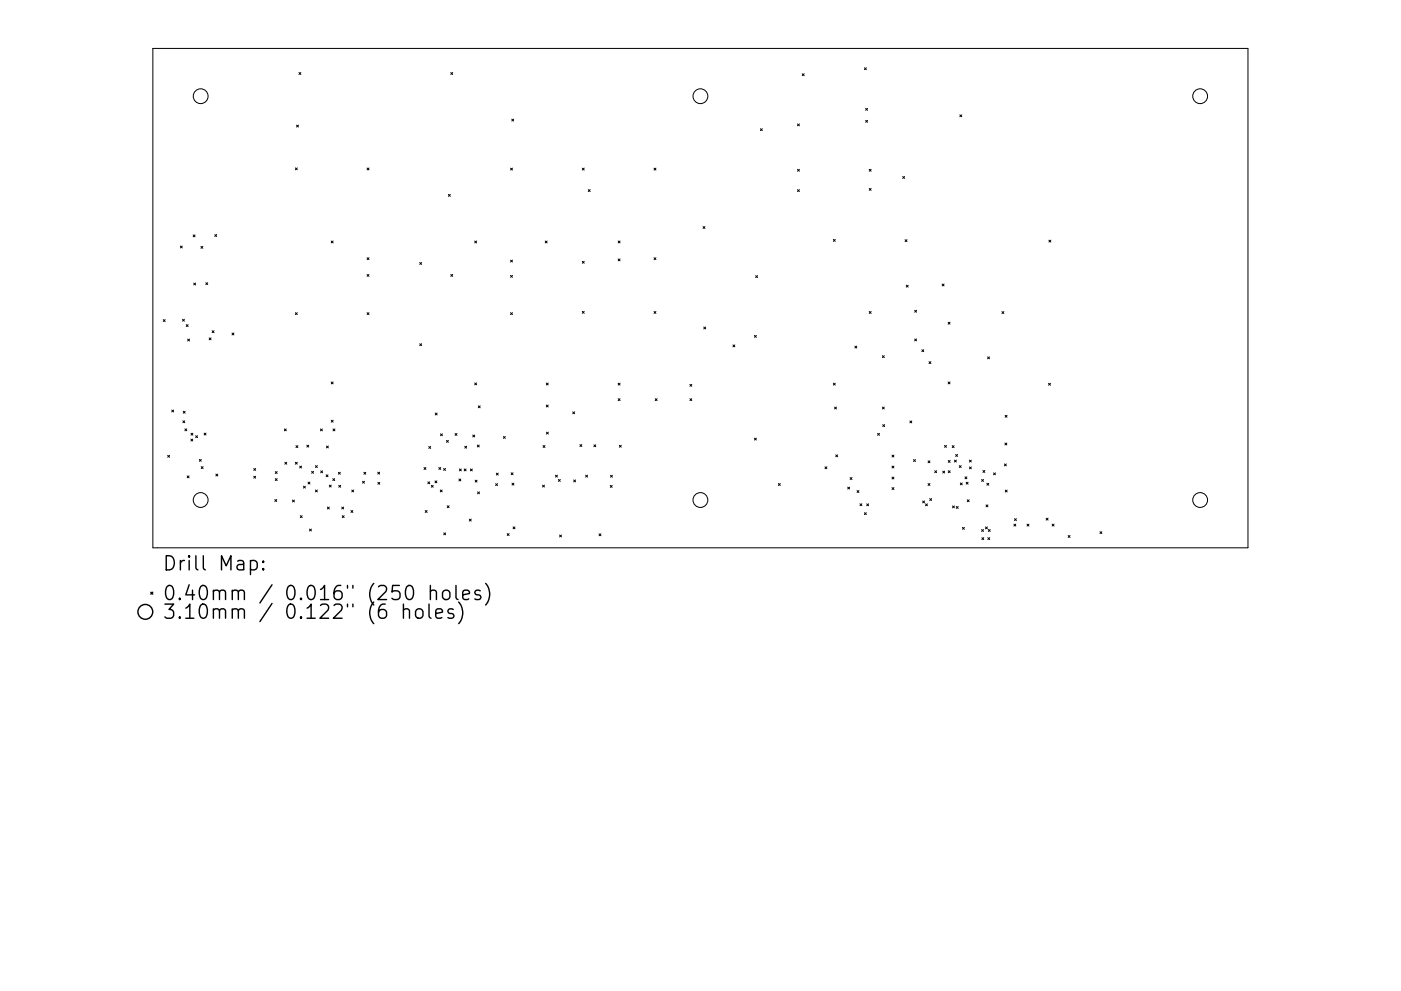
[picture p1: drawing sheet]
<svg xmlns="http://www.w3.org/2000/svg" width="297mm" height="210mm" viewBox="0 0 297 210" stroke-linecap="round" stroke-linejoin="round" font-family="sans-serif">
<defs><g id="words">
<g font-size="4.2">
<text x="34.4" y="121.1">Drill Map:</text>
<text x="34.4" y="127.4">0.40mm / 0.016&quot; (250 holes)</text>
<text x="34.4" y="131.3">3.10mm / 0.122&quot; (6 holes)</text>
</g>
</g></defs>
<g fill="none" stroke="#000" stroke-width=".21">
<path d="M32.4 10.3h232.2v105.9h-232.2zM63.4 15.4l.4 .4M63.8 15.4l-.4 .4M95.6 15.4l.4 .4M96 15.4l-.4 .4M170.1 15.6l.4 .5M170.5 15.6l-.4 .5M183.3 14.4l.4 .4M183.7 14.4l-.4 .4M62.6 35.6l.4 .4M62.9 26.5l.4 .5M63 35.6l-.4 .4"/>
<path d="M63.3 26.5l-.4 .5M77.8 35.6l.4 .5M78.2 35.6l-.4 .5M108.2 35.7l.5 .4M108.5 25.3l.4 .4M108.7 35.7l-.5 .4M108.9 25.3l-.4 .4M123.5 35.7l.4 .4M123.9 35.7l-.4 .4M138.7 35.7l.4 .4M139.1 35.7l-.4 .4M161.2 27.3l.4 .4"/>
<path d="M161.6 27.3l-.4 .4M169.1 26.3l.4 .4M169.1 35.9l.4 .4M169.5 26.3l-.4 .4M169.5 35.9l-.4 .4M183.5 23l.4 .4M183.5 25.5l.4 .4M183.9 23l-.4 .4M183.9 25.5l-.4 .4M184.3 35.9l.4 .4M184.3 40l.4 .4M184.7 35.9l-.4 .4"/>
<path d="M184.7 40l-.4 .4M191.4 37.4l.4 .5M191.8 37.4l-.4 .5M203.5 24.4l.4 .4M203.9 24.4l-.4 .4M38.2 52.2l.4 .4M38.6 52.2l-.4 .4M41 49.8l.4 .4M41.4 49.8l-.4 .4M42.6 52.3l.4 .4M43 52.3l-.4 .4M43.6 60l.4 .4"/>
<path d="M44 60l-.4 .4M45.5 49.8l.4 .4M45.9 49.8l-.4 .4M70.2 51.1l.4 .4M70.6 51.1l-.4 .4M77.8 54.7l.4 .4M77.8 58.2l.4 .4M78.2 54.7l-.4 .4M78.2 58.2l-.4 .4M89 55.7l.4 .4M89.4 55.7l-.4 .4M95.1 41.2l.4 .5"/>
<path d="M95.5 41.2l-.4 .5M95.6 58.2l.4 .4M96 58.2l-.4 .4M100.6 51.1l.5 .4M101.1 51.1l-.5 .4M108.2 55.2l.5 .4M108.2 58.4l.5 .4M108.7 55.2l-.5 .4M108.7 58.4l-.5 .4M115.6 51.1l.4 .4M116 51.1l-.4 .4M123.5 55.4l.4 .4"/>
<path d="M123.9 55.4l-.4 .4M124.7 40.2l.4 .4M125.1 40.2l-.4 .4M131.1 51.1l.4 .4M131.1 54.9l.4 .4M131.5 51.1l-.4 .4M131.5 54.9l-.4 .4M138.7 54.7l.4 .4M139.1 54.7l-.4 .4M149.1 48.1l.4 .4M149.5 48.1l-.4 .4M160.2 58.5l.4 .4"/>
<path d="M160.6 58.5l-.4 .4M169.1 40.2l.4 .4M169.5 40.2l-.4 .4M176.7 50.8l.4 .4M177.1 50.8l-.4 .4M191.9 50.9l.4 .4M192.3 50.9l-.4 .4M222.4 51l.4 .4M222.8 51l-.4 .4M34.6 67.8l.4 .4M35 67.8l-.4 .4M38.7 67.7l.4 .4"/>
<path d="M39.1 67.7l-.4 .4M39.5 68.9l.4 .4M39.8 71.9l.4 .5M39.9 68.9l-.4 .4M40.2 71.9l-.4 .5M41.1 60.1l.4 .4M41.5 60.1l-.4 .4M44.3 71.7l.5 .4M44.8 71.7l-.5 .4M45 70.2l.4 .4M45.4 70.2l-.4 .4M49.2 70.7l.4 .4"/>
<path d="M49.6 70.7l-.4 .4M62.6 66.3l.4 .4M63 66.3l-.4 .4M77.8 66.3l.4 .4M78.2 66.3l-.4 .4M89 72.9l.4 .4M89.4 72.9l-.4 .4M108.2 66.3l.5 .4M108.7 66.3l-.5 .4M123.5 66.1l.4 .4M123.9 66.1l-.4 .4M138.7 66.1l.4 .4"/>
<path d="M139.1 66.1l-.4 .4M149.2 69.4l.4 .4M149.6 69.4l-.4 .4M155.4 73.2l.4 .4M155.8 73.2l-.4 .4M160 71.2l.4 .4M160.4 71.2l-.4 .4M181.3 73.4l.4 .4M181.7 73.4l-.4 .4M184.3 66.1l.4 .4M184.7 66.1l-.4 .4M187.1 75.5l.4 .4"/>
<path d="M187.5 75.5l-.4 .4M192.1 60.5l.5 .4M192.6 60.5l-.5 .4M193.9 65.8l.4 .4M193.9 71.9l.4 .4M194.3 65.8l-.4 .4M194.3 71.9l-.4 .4M195.4 74.2l.5 .4M195.9 74.2l-.5 .4M197 76.7l.4 .4M197.4 76.7l-.4 .4M199.8 60.3l.4 .4"/>
<path d="M200.2 60.3l-.4 .4M201 68.4l.4 .4M201.4 68.4l-.4 .4M209.4 75.7l.4 .4M209.8 75.7l-.4 .4M212.4 66.1l.4 .4M212.8 66.1l-.4 .4M35.6 96.6l.4 .4M36 96.6l-.4 .4M36.4 87l.4 .4M36.8 87l-.4 .4M38.8 89.3l.4 .4"/>
<path d="M38.8 87.3l.5 .4M39.2 89.3l-.4 .4M39.2 91l.4 .4M39.3 87.3l-.5 .4M39.6 91l-.4 .4M40.5 93.2l.4 .4M40.5 91.9l.4 .4M40.9 93.2l-.4 .4M40.9 91.9l-.4 .4M41.5 92.5l.4 .4M41.9 92.5l-.4 .4M42.3 97.5l.4 .4"/>
<path d="M42.7 99l.4 .4M42.7 97.5l-.4 .4M43.1 99l-.4 .4M43.3 91.9l.4 .4M43.7 91.9l-.4 .4M53.8 99.4l.4 .4M54.2 99.4l-.4 .4M60.3 91l.4 .4M60.4 98.1l.4 .4M60.7 91l-.4 .4M60.8 98.1l-.4 .4M62.6 98.1l.4 .4"/>
<path d="M62.7 94.6l.5 .4M63 98.1l-.4 .4M63.2 94.6l-.5 .4M63.5 98.9l.4 .4M63.9 98.9l-.4 .4M65.1 94.5l.4 .4M65.5 94.5l-.4 .4M66.9 98.8l.4 .4M67.3 98.8l-.4 .4M67.9 91l.5 .4M68 99.9l.4 .4M68.4 91l-.5 .4"/>
<path d="M68.4 99.9l-.4 .4M69.2 94.6l.4 .4M69.6 94.6l-.4 .4M70.2 89.2l.4 .4M70.2 81l.4 .5M70.6 91l.4 .4M70.6 81l-.4 .5M70.6 89.2l-.4 .4M71 91l-.4 .4M89.9 99.2l.4 .4M90.3 99.2l-.4 .4M90.9 94.7l.4 .4"/>
<path d="M91.3 94.7l-.4 .4M92.3 87.6l.4 .4M92.7 87.6l-.4 .4M93 99.2l.4 .4M93.4 92l.4 .5M93.4 99.2l-.4 .4M93.8 92l-.4 .5M94.1 99.4l.4 .4M94.5 99.4l-.4 .4M94.7 93.4l.4 .4M95.1 93.4l-.4 .4M96.5 92l.4 .4"/>
<path d="M96.9 92l-.4 .4M97.4 99.5l.4 .4M97.8 99.5l-.4 .4M98.4 99.5l.4 .4M98.5 94.7l.4 .4M98.8 99.5l-.4 .4M98.9 94.7l-.4 .4M99.7 99.5l.4 .4M100.1 99.5l-.4 .4M100.2 92.3l.4 .4M100.6 92.3l-.4 .4M100.6 81.2l.5 .5"/>
<path d="M101.1 81.2l-.5 .5M101.2 94.4l.4 .4M101.4 86.1l.4 .4M101.6 94.4l-.4 .4M101.8 86.1l-.4 .4M106.7 92.6l.4 .4M107.1 92.6l-.4 .4M115.1 94.5l.4 .4M115.5 94.5l-.4 .4M115.8 81.3l.4 .4M115.8 85.9l.4 .4M115.9 91.7l.4 .4"/>
<path d="M116.2 81.3l-.4 .4M116.2 85.9l-.4 .4M116.3 91.7l-.4 .4M121.4 87.4l.4 .4M121.8 87.4l-.4 .4M123 94.3l.4 .4M123.4 94.3l-.4 .4M125.9 94.4l.4 .4M126.3 94.4l-.4 .4M131.1 81.3l.4 .4M131.1 84.6l.4 .4M131.3 94.5l.4 .4"/>
<path d="M131.5 81.3l-.4 .4M131.5 84.6l-.4 .4M131.7 94.5l-.4 .4M138.9 84.6l.4 .4M139.3 84.6l-.4 .4M146.3 81.6l.4 .4M146.3 84.6l.4 .4M146.7 81.6l-.4 .4M146.7 84.6l-.4 .4M160 93l.4 .4M160.4 93l-.4 .4M174.9 99l.4 .4"/>
<path d="M175.3 99l-.4 .4M176.7 81.3l.4 .4M176.9 86.4l.4 .4M177.1 81.3l-.4 .4M177.2 96.5l.4 .4M177.3 86.4l-.4 .4M177.6 96.5l-.4 .4M186.1 91.9l.4 .4M186.5 91.9l-.4 .4M187.1 86.4l.4 .4M187.2 90.1l.4 .4M187.5 86.4l-.4 .4"/>
<path d="M187.6 90.1l-.4 .4M189.1 96.6l.4 .4M189.1 98.9l.4 .4M189.5 96.6l-.4 .4M189.5 98.9l-.4 .4M192.9 89.3l.4 .4M193.3 89.3l-.4 .4M193.7 97.5l.4 .4M194.1 97.5l-.4 .4M196.8 97.8l.4 .4M197.2 97.8l-.4 .4M198.2 99.9l.4 .4"/>
<path d="M198.6 99.9l-.4 .4M199.9 100l.4 .4M200.3 94.5l.4 .4M200.3 100l-.4 .4M200.7 94.5l-.4 .4M201 81l.4 .5M201 99.9l.5 .4M201 97.7l.5 .4M201.4 81l-.4 .5M201.5 97.7l-.5 .4M201.5 99.9l-.5 .4M201.9 94.6l.4 .4"/>
<path d="M202.3 94.6l-.4 .4M202.4 97.6l.4 .4M202.6 96.4l.4 .4M202.8 97.6l-.4 .4M203 96.4l-.4 .4M203.4 98.8l.4 .4M203.8 98.8l-.4 .4M205.5 97.6l.4 .4M205.5 99.1l.4 .4M205.9 97.6l-.4 .4M205.9 99.1l-.4 .4M208.4 99.8l.4 .4"/>
<path d="M208.8 99.8l-.4 .4M213 98.4l.4 .4M213.1 94l.4 .4M213.1 88.1l.4 .4M213.4 98.4l-.4 .4M213.5 94l-.4 .4M213.5 88.1l-.4 .4M222.3 81.3l.4 .4M222.7 81.3l-.4 .4M39.7 101l.4 .4M40.1 101l-.4 .4M45.8 100.6l.4 .4"/>
<path d="M46.2 100.6l-.4 .4M53.8 101l.4 .4M54.2 101l-.4 .4M58.3 106l.4 .4M58.4 100.1l.4 .4M58.4 101.6l.4 .4M58.7 106l-.4 .4M58.8 100.1l-.4 .4M58.8 101.6l-.4 .4M62 106.1l.4 .4M62.4 106.1l-.4 .4M63.7 109.4l.4 .4"/>
<path d="M64.1 109.4l-.4 .4M64.3 103.1l.5 .5M64.8 103.1l-.5 .5M65.3 102.3l.4 .4M65.6 112.2l.4 .5M65.7 102.3l-.4 .4M66 112.2l-.4 .5M66.1 100l.4 .4M66.5 100l-.4 .4M66.9 104l.4 .4M67.3 104l-.4 .4M69.1 100.7l.4 .4"/>
<path d="M69.4 107.6l.4 .4M69.5 100.7l-.4 .4M69.8 102.9l.4 .4M69.8 107.6l-.4 .4M70.2 102.9l-.4 .4M70.6 101.6l.4 .4M71 101.6l-.4 .4M71.7 100.2l.5 .4M71.8 103l.4 .4M72.2 100.2l-.5 .4M72.2 103l-.4 .4M72.5 107.6l.4 .4"/>
<path d="M72.6 109.4l.4 .4M72.9 107.6l-.4 .4M73 109.4l-.4 .4M74.4 108.3l.4 .4M74.6 104l.4 .4M74.8 108.3l-.4 .4M75 104l-.4 .4M76.9 102.1l.4 .4M77.1 100.2l.5 .4M77.3 102.1l-.4 .4M77.6 100.2l-.5 .4M80.1 100.2l.4 .4"/>
<path d="M80.1 102.3l.4 .4M80.5 100.2l-.4 .4M80.5 102.3l-.4 .4M90.2 108.3l.4 .4M90.6 108.3l-.4 .4M90.7 102.2l.4 .4M91.1 102.2l-.4 .4M91.4 103l.4 .4M91.8 103l-.4 .4M92.2 102l.4 .4M92.6 102l-.4 .4M93.3 104l.4 .4"/>
<path d="M93.7 104l-.4 .4M94.1 113.1l.4 .4M94.5 113.1l-.4 .4M94.8 107.3l.4 .4M95.2 107.3l-.4 .4M97.3 101.6l.4 .4M97.7 101.6l-.4 .4M99.5 110.1l.4 .4M99.9 110.1l-.4 .4M100.7 101.9l.5 .4M101.2 101.9l-.5 .4M101.3 104.4l.4 .4"/>
<path d="M101.7 104.4l-.4 .4M105.1 102.6l.4 .4M105.2 100.4l.4 .4M105.5 102.6l-.4 .4M105.6 100.4l-.4 .4M107.5 113.2l.4 .4M107.9 113.2l-.4 .4M108.4 100.3l.4 .4M108.6 102.5l.4 .4M108.8 100.3l-.4 .4M108.8 111.8l.4 .4M109 102.5l-.4 .4"/>
<path d="M109.2 111.8l-.4 .4M115 102.9l.4 .4M115.4 102.9l-.4 .4M117.8 100.8l.4 .4M118.2 100.8l-.4 .4M118.4 101.7l.4 .4M118.6 113.5l.4 .4M118.8 101.7l-.4 .4M119 113.5l-.4 .4M121.6 101.8l.4 .4M122 101.8l-.4 .4M124.2 100.8l.4 .4"/>
<path d="M124.6 100.8l-.4 .4M127 113.3l.4 .4M127.4 113.3l-.4 .4M129.4 103l.4 .4M129.4 100.8l.4 .4M129.8 103l-.4 .4M129.8 100.8l-.4 .4M165 102.6l.4 .4M165.4 102.6l-.4 .4M179.7 103.4l.4 .4M180.1 103.4l-.4 .4M180.2 101.3l.4 .4"/>
<path d="M180.6 101.3l-.4 .4M181.7 104.1l.4 .4M182.1 104.1l-.4 .4M182.3 106.9l.4 .4M182.7 106.9l-.4 .4M183.3 108.8l.4 .4M183.7 108.8l-.4 .4M183.8 106.9l.4 .4M184.2 106.9l-.4 .4M189.1 101.2l.4 .4M189.1 103.5l.4 .4M189.5 101.2l-.4 .4"/>
<path d="M189.5 103.5l-.4 .4M195.6 106.3l.4 .4M196 106.3l-.4 .4M196.2 106.9l.4 .4M196.6 106.9l-.4 .4M196.8 102.6l.4 .4M197.1 105.8l.4 .4M197.2 102.6l-.4 .4M197.5 105.8l-.4 .4M202 107.3l.4 .4M202.4 107.3l-.4 .4M202.8 107.5l.4 .4"/>
<path d="M203.2 107.5l-.4 .4M203.6 102.5l.4 .4M204 102.5l-.4 .4M204.1 111.9l.4 .4M204.5 111.9l-.4 .4M204.6 101.2l.4 .4M204.8 102.3l.5 .4M205 101.2l-.4 .4M205.1 106l.4 .4M205.3 102.3l-.5 .4M205.5 106l-.4 .4M208.1 101.7l.4 .4"/>
<path d="M208.1 112.3l.4 .5M208.2 114.1l.4 .4M208.5 101.7l-.4 .4M208.5 112.3l-.4 .5M208.6 114.1l-.4 .4M208.9 111.8l.4 .4M209.1 107.1l.4 .4M209.2 102.5l.4 .4M209.3 111.8l-.4 .4M209.4 114.1l.4 .4M209.5 107.1l-.4 .4M209.5 112.3l.4 .5"/>
<path d="M209.6 102.5l-.4 .4M209.8 114.1l-.4 .4M209.9 112.3l-.4 .5M210.7 100.3l.4 .4M211.1 100.3l-.4 .4M213.1 104l.4 .4M213.5 104l-.4 .4M215 111.2l.4 .4M215.1 110l.4 .4M215.4 111.2l-.4 .4M215.5 110l-.4 .4M217.8 111.2l.4 .4"/>
<path d="M218.2 111.2l-.4 .4M221.8 109.9l.4 .4M222.2 109.9l-.4 .4M223.1 111.2l.4 .4M223.5 111.2l-.4 .4M226.5 113.6l.4 .4M226.9 113.6l-.4 .4M233.2 112.8l.4 .4M233.6 112.8l-.4 .4"/>
<circle cx="42.5" cy="20.4" r="1.57"/>
<circle cx="148.5" cy="20.4" r="1.57"/>
<circle cx="254.5" cy="20.4" r="1.57"/>
<circle cx="42.5" cy="106.1" r="1.57"/>
<circle cx="148.5" cy="106.1" r="1.57"/>
<circle cx="254.5" cy="106.1" r="1.57"/>
</g>
<g fill="none" stroke="#000" stroke-width=".3">
<path d="M53.1 119.1l.9-.2 .5 .6v.8l-.3 .5-.2 .1-.9-.1M55.8 119.1l.2 .1-.2 .1-.1-.1 .1-.1v.2M32 125.6l.4 .5M32.4 125.6l-.4 .5M55.8 120.6l.2 .2-.2 .1-.1-.1 .1-.2v.3M85.5 129.5a.75 .75 0 0 1 1.3 .1v1.6M85.5 128.2v3M88.4 129.3a.81 .81 0 0 1 1.3 .4v.9a.81 .81 0 0 1-.8 .6 .81 .81 0 0 1-.8-.6v-.9zM91 128.2v2.5l.4 .5M91.2 125.5a.74 .74 0 0 1 1.3 .1v1.6M91.2 124.2v3M92.4 130.2l1.4-.3-.1-.6-.9-.1-.4 .4v1.1l.1 .3 .3 .2 .9-.2"/>
<path d="M94 125.5a.81 .81 0 0 1 .8-.3 .81 .81 0 0 1 .6 .6v.8a.81 .81 0 0 1-.8 .6 .81 .81 0 0 1-.8-.6v-.8zM96.1 129.3l-.7-.1-.4 .4 .1 .4 1 .3 .1 .3-.1 .4-.3 .2-.8-.2M96.7 124.2v2.6l.4 .4M97.2 127.7a3.4 3.4 0 0 1 0 4.6M98.1 126.2l1.4-.3-.1-.5-.9-.2-.4 .4v1.2l.1 .3 .3 .1 .9-.1M101.8 125.4l-.7-.2-.4 .4 .1 .5 1 .3 .2 .2-.2 .5-.3 .1-.8-.1M103 123.8a3.4 3.4 0 0 1 0 4.6"/>
<circle cx="30.8" cy="129.8" r="1.57"/>
</g>
<use href="#words"/>
</svg>
